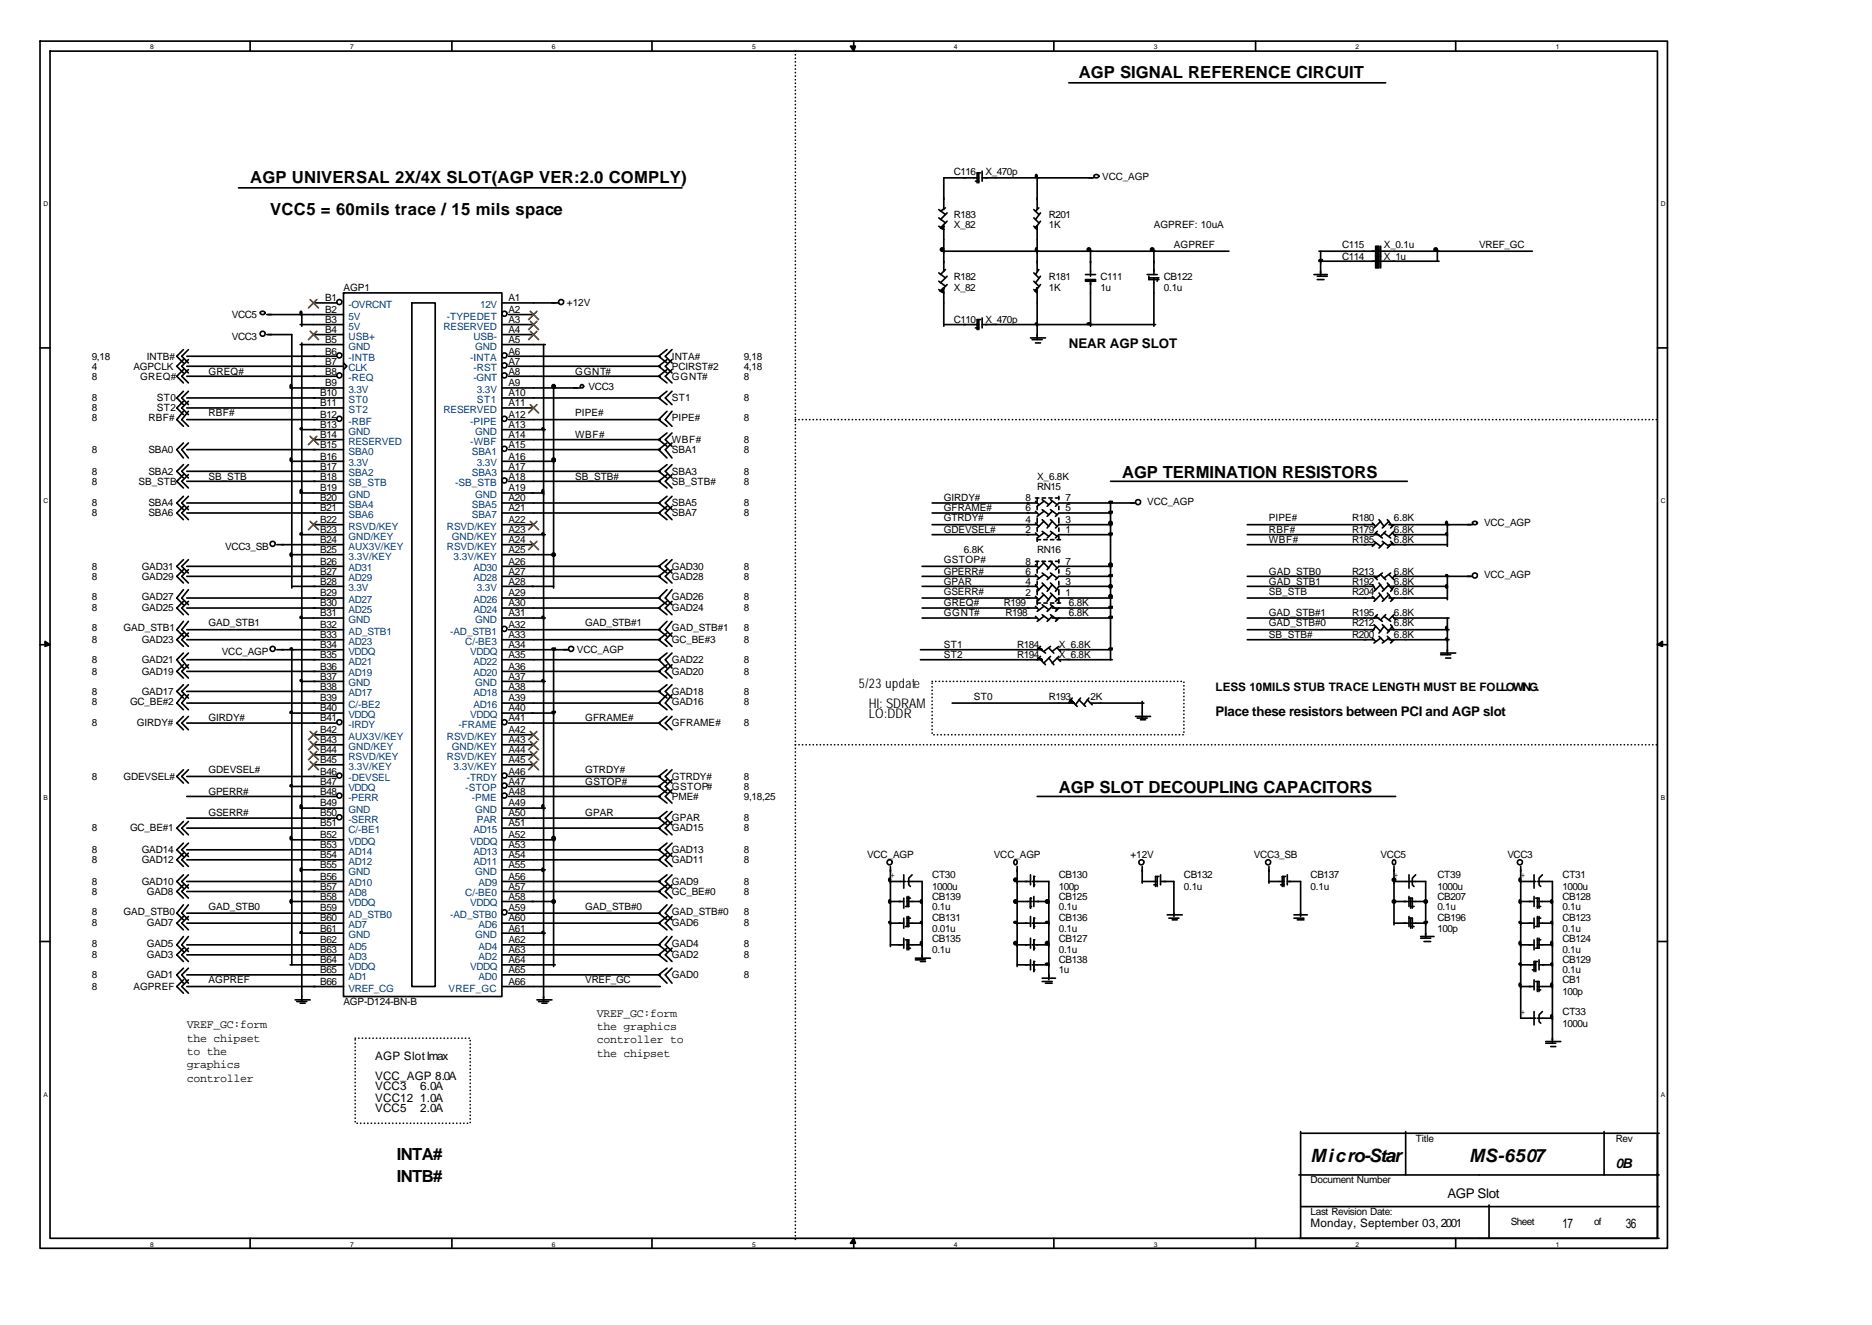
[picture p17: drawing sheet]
<svg xmlns="http://www.w3.org/2000/svg" width="297mm" height="210mm" viewBox="0 0 297 210" stroke-linecap="round" stroke-linejoin="round" font-family="sans-serif">
<defs><g id="words">
<g font-size="2.9">
<text x="208" y="184.3">Micro-Star</text>
<text x="233.1" y="184.3">MS-6507</text>
</g>
<g font-size="2.6">
<text x="171.2" y="12.3">AGP SIGNAL REFERENCE CIRCUIT</text>
<text x="39.7" y="29">AGP UNIVERSAL 2X/4X SLOT(AGP VER:2.0 COMPLY)</text>
<text x="42.9" y="34">VCC5 = 60mils trace / 15 mils space</text>
<text x="178.1" y="75.8">AGP TERMINATION RESISTORS</text>
<text x="168" y="125.9">AGP SLOT DECOUPLING CAPACITORS</text>
<text x="63" y="184.1">INTA#</text>
<text x="63" y="187.5">INTB#</text>
</g>
<g font-size="2.1">
<text x="169.6" y="55.2">NEAR AGP SLOT</text>
<text x="136.3" y="109.2">5/23 update</text>
<text x="137.8" y="112.4">HI: SDRAM</text>
<text x="137.8" y="113.9">LO:DDR</text>
<text x="192.9" y="113.7">Place these resistors between PCI and AGP slot</text>
<text x="256.4" y="185.4">0B</text>
<text x="229.7" y="190.1">AGP Slot</text>
<text x="247.9" y="194.9">17</text>
<text x="258" y="194.9">36</text>
</g>
<g font-size="1.9">
<text x="192.9" y="109.7">LESS 10MILS STUB TRACE LENGTH MUST BE FOLLOWING.</text>
<text x="94.7" y="161.3">VREF_GC:form</text>
<text x="29.6" y="163.2">VREF_GC:form</text>
<text x="29.6" y="165.3">the chipset</text>
<text x="29.6" y="167.4">to the</text>
<text x="94.7" y="163.4">the graphics</text>
<text x="94.7" y="165.5">controller to</text>
<text x="94.7" y="167.7">the chipset</text>
<text x="29.6" y="169.5">graphics</text>
<text x="29.6" y="171.6">controller</text>
<text x="59.5" y="168.2">AGP SlotImax</text>
<text x="59.5" y="172.9">VCC3</text>
<text x="59.5" y="171.4">VCC_AGP 8.0A</text>
<text x="66.7" y="172.9">6.0A</text>
<text x="59.5" y="174.8">VCC12 1.0A</text>
<text x="59.5" y="176.4">VCC5</text>
<text x="66.7" y="176.4">2.0A</text>
<text x="208" y="194.6">Monday, September 03,2001</text>
</g>
<g font-size="1.6">
<text x="151.3" y="27.7">C116</text>
<text x="156.4" y="27.7">X_470p</text>
<text x="174.9" y="28.5">VCC_AGP</text>
<text x="151.3" y="34.6">R183</text>
<text x="166.4" y="34.6">R201</text>
<text x="151.3" y="36.2">X_82</text>
<text x="166.4" y="36.2">1K</text>
<text x="183.1" y="36.2">AGPREF: 10uA</text>
<text x="186.3" y="39.3">AGPREF</text>
<text x="213" y="39.3">C115</text>
<text x="213" y="41.2">C114</text>
<text x="219.6" y="39.3">X_0.1u</text>
<text x="219.6" y="41.2">X_1u</text>
<text x="234.7" y="39.3">VREF_GC</text>
<text x="51.6" y="47.8">B1</text>
<text x="54.5" y="46.2">AGP1</text>
<text x="80.7" y="47.8">A1</text>
<text x="151.3" y="44.4">R182</text>
<text x="151.3" y="46.2">X_82</text>
<text x="166.4" y="44.4">R181</text>
<text x="166.4" y="46.2">1K</text>
<text x="174.6" y="44.4">C111</text>
<text x="174.6" y="46.2">1u</text>
<text x="184.7" y="44.4">CB122</text>
<text x="184.7" y="46.2">0.1u</text>
<text x="36.8" y="50.4">VCC5</text>
<text x="36.8" y="53.9">VCC3</text>
<text x="51.6" y="49.7">B2</text>
<text x="51.6" y="51.2">B3</text>
<text x="51.6" y="52.8">B4</text>
<text x="80.7" y="49.7">A2</text>
<text x="80.7" y="51.2">A3</text>
<text x="80.7" y="52.8">A4</text>
<text x="90" y="48.6">+12V</text>
<text x="151.3" y="51.2">C110</text>
<text x="156.4" y="51.2">X_470p</text>
<text x="14.6" y="57.1">9,18</text>
<text x="14.6" y="58.6">4</text>
<text x="21.2" y="58.6">AGPCLK</text>
<text x="23.3" y="57.1">INTB#</text>
<text x="33.1" y="59.4">GREQ#</text>
<text x="51.6" y="54.4">B5</text>
<text x="51.6" y="56.3">B6</text>
<text x="51.6" y="57.9">B7</text>
<text x="51.6" y="59.4">B8</text>
<text x="80.7" y="54.4">A5</text>
<text x="80.7" y="56.3">A6</text>
<text x="80.7" y="57.9">A7</text>
<text x="80.7" y="59.4">A8</text>
<text x="91.3" y="59.4">GGNT#</text>
<text x="106.6" y="57.1">INTA#</text>
<text x="106.6" y="58.6">PCIRST#2</text>
<text x="118" y="57.1">9,18</text>
<text x="118" y="58.6">4,18</text>
<text x="14.6" y="63.7">8</text>
<text x="14.6" y="65.3">8</text>
<text x="14.6" y="60.2">8</text>
<text x="22.2" y="60.2">GREQ#</text>
<text x="24.9" y="63.7">ST0</text>
<text x="24.9" y="65.3">ST2</text>
<text x="50.8" y="62.9">B10</text>
<text x="50.8" y="64.5">B11</text>
<text x="51.6" y="61.3">B9</text>
<text x="80.7" y="61.3">A9</text>
<text x="80.7" y="62.9">A10</text>
<text x="80.7" y="64.5">A11</text>
<text x="93.4" y="61.8">VCC3</text>
<text x="106.6" y="63.7">ST1</text>
<text x="106.6" y="60.2">GGNT#</text>
<text x="118" y="63.7">8</text>
<text x="118" y="60.2">8</text>
<text x="14.6" y="66.9">8</text>
<text x="14.6" y="71.9">8</text>
<text x="23.5" y="66.9">RBF#</text>
<text x="23.5" y="71.9">SBA0</text>
<text x="33.1" y="66.1">RBF#</text>
<text x="50.8" y="66.3">B12</text>
<text x="50.8" y="67.9">B13</text>
<text x="50.8" y="69.5">B14</text>
<text x="50.8" y="71.1">B15</text>
<text x="80.7" y="66.3">A12</text>
<text x="80.7" y="67.9">A13</text>
<text x="80.7" y="69.5">A14</text>
<text x="80.7" y="71.1">A15</text>
<text x="91.3" y="66.1">PIPE#</text>
<text x="91.3" y="69.5">WBF#</text>
<text x="106.6" y="66.9">PIPE#</text>
<text x="106.6" y="70.3">WBF#</text>
<text x="106.6" y="71.9">SBA1</text>
<text x="118" y="66.9">8</text>
<text x="118" y="70.3">8</text>
<text x="118" y="71.9">8</text>
<text x="14.6" y="75.3">8</text>
<text x="14.6" y="76.9">8</text>
<text x="22" y="76.9">SB_STB</text>
<text x="23.5" y="75.3">SBA2</text>
<text x="33.1" y="76.1">SB_STB</text>
<text x="50.8" y="72.9">B16</text>
<text x="50.8" y="74.5">B17</text>
<text x="50.8" y="76.1">B18</text>
<text x="50.8" y="78">B19</text>
<text x="80.7" y="72.9">A16</text>
<text x="80.7" y="74.5">A17</text>
<text x="80.7" y="76.1">A18</text>
<text x="80.7" y="78">A19</text>
<text x="91.3" y="76.1">SB_STB#</text>
<text x="106.6" y="75.3">SBA3</text>
<text x="106.6" y="76.9">SB_STB#</text>
<text x="118" y="75.3">8</text>
<text x="118" y="76.9">8</text>
<text x="164.6" y="77.7">RN15</text>
<text x="164.6" y="76.1">X_6.8K</text>
<text x="14.6" y="80.3">8</text>
<text x="14.6" y="81.9">8</text>
<text x="23.5" y="80.3">SBA4</text>
<text x="23.5" y="81.9">SBA6</text>
<text x="50.8" y="79.6">B20</text>
<text x="50.8" y="81.1">B21</text>
<text x="50.8" y="83">B22</text>
<text x="80.7" y="79.6">A20</text>
<text x="80.7" y="81.1">A21</text>
<text x="80.7" y="83">A22</text>
<text x="106.6" y="80.3">SBA5</text>
<text x="106.6" y="81.9">SBA7</text>
<text x="118" y="80.3">8</text>
<text x="118" y="81.9">8</text>
<text x="149.8" y="81.1">GFRAME#</text>
<text x="149.8" y="79.6">GIRDY#</text>
<text x="149.8" y="82.7">GTRDY#</text>
<text x="162.7" y="83">4</text>
<text x="162.7" y="81.1">6</text>
<text x="162.7" y="79.6">8</text>
<text x="169.1" y="83">3</text>
<text x="169.1" y="81.1">5</text>
<text x="169.1" y="79.6">7</text>
<text x="182" y="80.1">VCC_AGP</text>
<text x="201.3" y="82.7">PIPE#</text>
<text x="214.6" y="82.7">R180</text>
<text x="221.2" y="82.7">6.8K</text>
<text x="235.5" y="83.5">VCC_AGP</text>
<text x="35.7" y="87.2">VCC3_SB</text>
<text x="50.8" y="89.6">B26</text>
<text x="50.8" y="84.6">B23</text>
<text x="50.8" y="86.2">B24</text>
<text x="50.8" y="87.8">B25</text>
<text x="80.7" y="89.6">A26</text>
<text x="80.7" y="84.6">A23</text>
<text x="80.7" y="86.2">A24</text>
<text x="80.7" y="87.8">A25</text>
<text x="149.8" y="84.6">GDEVSEL#</text>
<text x="149.8" y="89.3">GSTOP#</text>
<text x="152.9" y="87.8">6.8K</text>
<text x="162.7" y="84.6">2</text>
<text x="162.7" y="89.6">8</text>
<text x="164.6" y="87.8">RN16</text>
<text x="169.1" y="84.6">1</text>
<text x="169.1" y="89.6">7</text>
<text x="201.3" y="86.2">WBF#</text>
<text x="201.3" y="84.6">RBF#</text>
<text x="214.6" y="86.2">R185</text>
<text x="214.6" y="84.6">R179</text>
<text x="221.2" y="86.2">6.8K</text>
<text x="221.2" y="84.6">6.8K</text>
<text x="14.6" y="92">8</text>
<text x="14.6" y="90.4">8</text>
<text x="14.6" y="95.2">8</text>
<text x="22.5" y="92">GAD29</text>
<text x="22.5" y="90.4">GAD31</text>
<text x="22.5" y="95.2">GAD27</text>
<text x="50.8" y="91.2">B27</text>
<text x="50.8" y="92.8">B28</text>
<text x="50.8" y="94.6">B29</text>
<text x="80.7" y="91.2">A27</text>
<text x="80.7" y="92.8">A28</text>
<text x="80.7" y="94.6">A29</text>
<text x="106.6" y="90.4">GAD30</text>
<text x="106.6" y="92">GAD28</text>
<text x="106.6" y="95.2">GAD26</text>
<text x="118" y="90.4">8</text>
<text x="118" y="92">8</text>
<text x="118" y="95.2">8</text>
<text x="149.8" y="92.8">GPAR</text>
<text x="149.8" y="91.2">GPERR#</text>
<text x="149.8" y="94.4">GSERR#</text>
<text x="162.7" y="94.6">2</text>
<text x="162.7" y="92.8">4</text>
<text x="162.7" y="91.2">6</text>
<text x="169.1" y="94.6">1</text>
<text x="169.1" y="92.8">3</text>
<text x="169.1" y="91.2">5</text>
<text x="201.3" y="91.2">GAD_STB0</text>
<text x="201.3" y="94.4">SB_STB</text>
<text x="201.3" y="92.8">GAD_STB1</text>
<text x="214.6" y="92.8">R192</text>
<text x="214.6" y="94.4">R204</text>
<text x="214.6" y="91.2">R213</text>
<text x="221.2" y="92.8">6.8K</text>
<text x="221.2" y="94.4">6.8K</text>
<text x="221.2" y="91.2">6.8K</text>
<text x="235.5" y="91.7">VCC_AGP</text>
<text x="14.6" y="97">8</text>
<text x="14.6" y="100.2">8</text>
<text x="19.6" y="100.2">GAD_STB1</text>
<text x="22.5" y="97">GAD25</text>
<text x="33.1" y="99.4">GAD_STB1</text>
<text x="50.8" y="96.2">B30</text>
<text x="50.8" y="97.8">B31</text>
<text x="50.8" y="99.7">B32</text>
<text x="50.8" y="101.2">B33</text>
<text x="80.7" y="96.2">A30</text>
<text x="80.7" y="97.8">A31</text>
<text x="80.7" y="99.7">A32</text>
<text x="80.7" y="101.2">A33</text>
<text x="92.9" y="99.4">GAD_STB#1</text>
<text x="106.6" y="97">GAD24</text>
<text x="106.6" y="100.2">GAD_STB#1</text>
<text x="118" y="97">8</text>
<text x="118" y="100.2">8</text>
<text x="149.8" y="97.8">GGNT#</text>
<text x="149.8" y="96.2">GREQ#</text>
<text x="159.3" y="96.2">R199</text>
<text x="159.5" y="97.8">R198</text>
<text x="169.6" y="97.8">6.8K</text>
<text x="169.6" y="96.2">6.8K</text>
<text x="201.3" y="99.4">GAD_STB#0</text>
<text x="201.3" y="97.8">GAD_STB#1</text>
<text x="201.3" y="101.2">SB_STB#</text>
<text x="214.6" y="99.4">R212</text>
<text x="214.6" y="97.8">R195</text>
<text x="214.6" y="101.2">R200</text>
<text x="221.2" y="99.4">6.8K</text>
<text x="221.2" y="97.8">6.8K</text>
<text x="221.2" y="101.2">6.8K</text>
<text x="14.6" y="102">8</text>
<text x="14.6" y="105.2">8</text>
<text x="14.6" y="107.1">8</text>
<text x="22.5" y="102">GAD23</text>
<text x="22.5" y="105.2">GAD21</text>
<text x="22.5" y="107.1">GAD19</text>
<text x="35.2" y="103.9">VCC_AGP</text>
<text x="50.8" y="102.8">B34</text>
<text x="50.8" y="104.4">B35</text>
<text x="50.8" y="106.3">B36</text>
<text x="50.8" y="107.9">B37</text>
<text x="80.7" y="102.8">A34</text>
<text x="80.7" y="104.4">A35</text>
<text x="80.7" y="106.3">A36</text>
<text x="80.7" y="107.9">A37</text>
<text x="91.5" y="103.6">VCC_AGP</text>
<text x="106.6" y="102">GC_BE#3</text>
<text x="106.6" y="105.2">GAD22</text>
<text x="106.6" y="107.1">GAD20</text>
<text x="118" y="102">8</text>
<text x="118" y="105.2">8</text>
<text x="118" y="107.1">8</text>
<text x="149.8" y="102.8">ST1</text>
<text x="149.8" y="104.4">ST2</text>
<text x="161.4" y="102.8">R184</text>
<text x="161.4" y="104.4">R194</text>
<text x="168" y="102.8">X_6.8K</text>
<text x="168" y="104.4">X_6.8K</text>
<text x="14.6" y="110.2">8</text>
<text x="14.6" y="111.8">8</text>
<text x="20.6" y="111.8">GC_BE#2</text>
<text x="22.5" y="110.2">GAD17</text>
<text x="50.8" y="109.4">B38</text>
<text x="50.8" y="111.3">B39</text>
<text x="50.8" y="112.9">B40</text>
<text x="80.7" y="109.4">A38</text>
<text x="80.7" y="111.3">A39</text>
<text x="80.7" y="112.9">A40</text>
<text x="106.6" y="110.2">GAD18</text>
<text x="106.6" y="111.8">GAD16</text>
<text x="118" y="110.2">8</text>
<text x="118" y="111.8">8</text>
<text x="154.5" y="111">ST0</text>
<text x="166.4" y="111">R193</text>
<text x="173" y="111">2K</text>
<text x="14.6" y="115.3">8</text>
<text x="21.7" y="115.3">GIRDY#</text>
<text x="33.1" y="114.5">GIRDY#</text>
<text x="50.8" y="114.5">B41</text>
<text x="50.8" y="116.3">B42</text>
<text x="50.8" y="117.9">B43</text>
<text x="50.8" y="119.5">B44</text>
<text x="80.7" y="114.5">A41</text>
<text x="80.7" y="117.9">A43</text>
<text x="80.7" y="116.3">A42</text>
<text x="80.7" y="119.5">A44</text>
<text x="92.9" y="114.5">GFRAME#</text>
<text x="106.6" y="115.3">GFRAME#</text>
<text x="118" y="115.3">8</text>
<text x="14.6" y="123.7">8</text>
<text x="19.6" y="123.7">GDEVSEL#</text>
<text x="33.1" y="122.7">GDEVSEL#</text>
<text x="50.8" y="121.1">B45</text>
<text x="50.8" y="122.9">B46</text>
<text x="50.8" y="124.5">B47</text>
<text x="80.7" y="121.1">A45</text>
<text x="80.7" y="122.9">A46</text>
<text x="80.7" y="124.5">A47</text>
<text x="92.9" y="122.7">GTRDY#</text>
<text x="92.9" y="124.5">GSTOP#</text>
<text x="106.6" y="123.7">GTRDY#</text>
<text x="106.6" y="125.3">GSTOP#</text>
<text x="118" y="123.7">8</text>
<text x="118" y="125.3">8</text>
<text x="14.6" y="131.9">8</text>
<text x="20.6" y="131.9">GC_BE#1</text>
<text x="33.1" y="129.6">GSERR#</text>
<text x="33.1" y="126.1">GPERR#</text>
<text x="50.8" y="126.1">B48</text>
<text x="50.8" y="128">B49</text>
<text x="50.8" y="129.6">B50</text>
<text x="50.8" y="131.1">B51</text>
<text x="80.7" y="126.1">A48</text>
<text x="80.7" y="128">A49</text>
<text x="80.7" y="129.6">A50</text>
<text x="80.7" y="131.1">A51</text>
<text x="92.9" y="129.6">GPAR</text>
<text x="106.6" y="126.9">PME#</text>
<text x="106.6" y="130.4">GPAR</text>
<text x="106.6" y="131.9">GAD15</text>
<text x="118" y="126.9">9,18,25</text>
<text x="118" y="130.4">8</text>
<text x="118" y="131.9">8</text>
<text x="14.6" y="135.4">8</text>
<text x="14.6" y="137">8</text>
<text x="22.5" y="135.4">GAD14</text>
<text x="22.5" y="137">GAD12</text>
<text x="50.8" y="133">B52</text>
<text x="50.8" y="134.6">B53</text>
<text x="50.8" y="136.2">B54</text>
<text x="50.8" y="137.8">B55</text>
<text x="80.7" y="133">A52</text>
<text x="80.7" y="134.6">A53</text>
<text x="80.7" y="136.2">A54</text>
<text x="80.7" y="137.8">A55</text>
<text x="106.6" y="135.4">GAD13</text>
<text x="106.6" y="137">GAD11</text>
<text x="118" y="135.4">8</text>
<text x="118" y="137">8</text>
<text x="137.6" y="136.2">VCC_AGP</text>
<text x="157.7" y="136.2">VCC_AGP</text>
<text x="179.4" y="136.2">+12V</text>
<text x="199" y="136.2">VCC3_SB</text>
<text x="219.1" y="136.2">VCC5</text>
<text x="239.2" y="136.2">VCC3</text>
<text x="14.6" y="140.4">8</text>
<text x="14.6" y="142">8</text>
<text x="22.5" y="140.4">GAD10</text>
<text x="23.3" y="142">GAD8</text>
<text x="50.8" y="139.6">B56</text>
<text x="50.8" y="141.2">B57</text>
<text x="50.8" y="142.8">B58</text>
<text x="80.7" y="139.6">A56</text>
<text x="80.7" y="141.2">A57</text>
<text x="80.7" y="142.8">A58</text>
<text x="106.6" y="140.4">GAD9</text>
<text x="106.6" y="142">GC_BE#0</text>
<text x="118" y="140.4">8</text>
<text x="118" y="142">8</text>
<text x="141.3" y="139.3">+</text>
<text x="147.9" y="142.8">CB139</text>
<text x="147.9" y="139.3">CT30</text>
<text x="147.9" y="141.2">1000u</text>
<text x="168" y="139.3">CB130</text>
<text x="168" y="141.2">100p</text>
<text x="168" y="142.8">CB125</text>
<text x="187.9" y="139.3">CB132</text>
<text x="187.9" y="141.2">0.1u</text>
<text x="208" y="139.3">CB137</text>
<text x="208" y="141.2">0.1u</text>
<text x="221.2" y="139.3">+</text>
<text x="228.1" y="142.8">CB207</text>
<text x="228.1" y="139.3">CT39</text>
<text x="228.1" y="141.2">1000u</text>
<text x="241.3" y="139.3">+</text>
<text x="247.9" y="142.8">CB128</text>
<text x="247.9" y="139.3">CT31</text>
<text x="247.9" y="141.2">1000u</text>
<text x="14.6" y="145.2">8</text>
<text x="14.6" y="147">8</text>
<text x="19.6" y="145.2">GAD_STB0</text>
<text x="23.3" y="147">GAD7</text>
<text x="33.1" y="144.4">GAD_STB0</text>
<text x="50.8" y="144.6">B59</text>
<text x="50.8" y="146.2">B60</text>
<text x="50.8" y="147.8">B61</text>
<text x="50.8" y="149.7">B62</text>
<text x="80.7" y="144.6">A59</text>
<text x="80.7" y="146.2">A60</text>
<text x="80.7" y="147.8">A61</text>
<text x="80.7" y="149.7">A62</text>
<text x="92.9" y="144.4">GAD_STB#0</text>
<text x="106.6" y="145.2">GAD_STB#0</text>
<text x="106.6" y="147">GAD6</text>
<text x="118" y="145.2">8</text>
<text x="118" y="147">8</text>
<text x="147.9" y="149.4">CB135</text>
<text x="147.9" y="146.2">CB131</text>
<text x="147.9" y="147.8">0.01u</text>
<text x="147.9" y="144.4">0.1u</text>
<text x="168" y="144.4">0.1u</text>
<text x="168" y="146.2">CB136</text>
<text x="168" y="147.8">0.1u</text>
<text x="168" y="149.4">CB127</text>
<text x="228.1" y="146.2">CB196</text>
<text x="228.1" y="147.8">100p</text>
<text x="228.1" y="144.4">0.1u</text>
<text x="247.9" y="146.2">CB123</text>
<text x="247.9" y="147.8">0.1u</text>
<text x="247.9" y="144.4">0.1u</text>
<text x="247.9" y="149.4">CB124</text>
<text x="14.6" y="150.2">8</text>
<text x="14.6" y="152">8</text>
<text x="14.6" y="155.2">8</text>
<text x="23.3" y="150.2">GAD5</text>
<text x="23.3" y="152">GAD3</text>
<text x="23.3" y="155.2">GAD1</text>
<text x="50.8" y="151.3">B63</text>
<text x="50.8" y="152.8">B64</text>
<text x="50.8" y="154.4">B65</text>
<text x="80.7" y="151.3">A63</text>
<text x="80.7" y="152.8">A64</text>
<text x="80.7" y="154.4">A65</text>
<text x="106.6" y="150.2">GAD4</text>
<text x="106.6" y="152">GAD2</text>
<text x="106.6" y="155.2">GAD0</text>
<text x="118" y="150.2">8</text>
<text x="118" y="152">8</text>
<text x="118" y="155.2">8</text>
<text x="147.9" y="151.3">0.1u</text>
<text x="168" y="152.8">CB138</text>
<text x="168" y="154.4">1u</text>
<text x="168" y="151.3">0.1u</text>
<text x="247.9" y="152.8">CB129</text>
<text x="247.9" y="154.4">0.1u</text>
<text x="247.9" y="151.3">0.1u</text>
<text x="14.6" y="157.1">8</text>
<text x="21.2" y="157.1">AGPREF</text>
<text x="33.1" y="156">AGPREF</text>
<text x="50.8" y="156.3">B66</text>
<text x="54.5" y="159.5">AGP-D124-BN-B</text>
<text x="80.7" y="156.3">A66</text>
<text x="92.9" y="156">VREF_GC</text>
<text x="241.3" y="161">+</text>
<text x="247.9" y="161">CT33</text>
<text x="247.9" y="156">CB1</text>
<text x="247.9" y="157.9">100p</text>
<text x="247.9" y="162.9">1000u</text>
<text x="224.6" y="181.2">Title</text>
<text x="256.4" y="181.2">Rev</text>
<text x="208" y="187.8">Document Number</text>
<text x="208" y="192.8">Last Revision Date:</text>
<text x="239.7" y="194.4">Sheet</text>
<text x="252.9" y="194.4">of</text>
</g>
<g font-size="1.6" fill="#004080">
<text x="55.3" y="48.9">-OVRCNT</text>
<text x="55.3" y="50.7">5V</text>
<text x="55.3" y="52.3">5V</text>
<text x="55.3" y="53.9">USB+</text>
<text x="70.4" y="52.3">RESERVED</text>
<text x="70.9" y="50.7">-TYPEDET</text>
<text x="75.1" y="53.9">USB-</text>
<text x="76.2" y="48.9">12V</text>
<text x="55.3" y="55.5">GND</text>
<text x="55.3" y="57.3">-INTB</text>
<text x="55.3" y="58.9">CLK</text>
<text x="74.6" y="57.3">-INTA</text>
<text x="75.1" y="58.9">-RST</text>
<text x="75.4" y="55.5">GND</text>
<text x="55.3" y="60.5">-REQ</text>
<text x="55.3" y="62.4">3.3V</text>
<text x="55.3" y="63.9">ST0</text>
<text x="55.3" y="65.5">ST2</text>
<text x="70.4" y="65.5">RESERVED</text>
<text x="75.1" y="60.5">-GNT</text>
<text x="75.7" y="62.4">3.3V</text>
<text x="75.7" y="63.9">ST1</text>
<text x="55.3" y="67.4">-RBF</text>
<text x="55.3" y="69">GND</text>
<text x="55.3" y="70.6">RESERVED</text>
<text x="74.6" y="67.4">-PIPE</text>
<text x="74.6" y="70.6">-WBF</text>
<text x="75.4" y="69">GND</text>
<text x="55.3" y="72.1">SBA0</text>
<text x="55.3" y="74">3.3V</text>
<text x="55.3" y="75.6">SBA2</text>
<text x="55.3" y="77.2">SB_STB</text>
<text x="72.2" y="77.2">-SB_STB</text>
<text x="74.9" y="72.1">SBA1</text>
<text x="74.9" y="75.6">SBA3</text>
<text x="75.7" y="74">3.3V</text>
<text x="55.3" y="79">GND</text>
<text x="55.3" y="80.6">SBA4</text>
<text x="55.3" y="82.2">SBA6</text>
<text x="74.9" y="80.6">SBA5</text>
<text x="74.9" y="82.2">SBA7</text>
<text x="75.4" y="79">GND</text>
<text x="55.3" y="84">RSVD/KEY</text>
<text x="55.3" y="85.6">GND/KEY</text>
<text x="55.3" y="87.2">AUX3V/KEY</text>
<text x="55.3" y="88.8">3.3V/KEY</text>
<text x="70.9" y="84">RSVD/KEY</text>
<text x="70.9" y="87.2">RSVD/KEY</text>
<text x="71.7" y="85.6">GND/KEY</text>
<text x="72" y="88.8">3.3V/KEY</text>
<text x="55.3" y="90.7">AD31</text>
<text x="55.3" y="92.3">AD29</text>
<text x="55.3" y="93.8">3.3V</text>
<text x="55.3" y="95.7">AD27</text>
<text x="75.1" y="90.7">AD30</text>
<text x="75.1" y="92.3">AD28</text>
<text x="75.1" y="95.7">AD26</text>
<text x="75.7" y="93.8">3.3V</text>
<text x="55.3" y="97.3">AD25</text>
<text x="55.3" y="98.9">GND</text>
<text x="55.3" y="100.7">AD_STB1</text>
<text x="71.4" y="100.7">-AD_STB1</text>
<text x="75.1" y="97.3">AD24</text>
<text x="75.4" y="98.9">GND</text>
<text x="55.3" y="102.3">AD23</text>
<text x="55.3" y="103.9">VDDQ</text>
<text x="55.3" y="105.5">AD21</text>
<text x="55.3" y="107.3">AD19</text>
<text x="73.8" y="102.3">C/-BE3</text>
<text x="74.6" y="103.9">VDDQ</text>
<text x="75.1" y="105.5">AD22</text>
<text x="75.1" y="107.3">AD20</text>
<text x="55.3" y="108.9">GND</text>
<text x="55.3" y="110.5">AD17</text>
<text x="55.3" y="112.4">C/-BE2</text>
<text x="55.3" y="113.9">VDDQ</text>
<text x="74.6" y="113.9">VDDQ</text>
<text x="75.1" y="110.5">AD18</text>
<text x="75.1" y="112.4">AD16</text>
<text x="75.4" y="108.9">GND</text>
<text x="55.3" y="115.5">-IRDY</text>
<text x="55.3" y="117.4">AUX3V/KEY</text>
<text x="55.3" y="119">GND/KEY</text>
<text x="70.9" y="117.4">RSVD/KEY</text>
<text x="71.7" y="119">GND/KEY</text>
<text x="72.8" y="115.5">-FRAME</text>
<text x="55.3" y="120.6">RSVD/KEY</text>
<text x="55.3" y="122.1">3.3V/KEY</text>
<text x="55.3" y="124">-DEVSEL</text>
<text x="55.3" y="125.6">VDDQ</text>
<text x="70.9" y="120.6">RSVD/KEY</text>
<text x="72" y="122.1">3.3V/KEY</text>
<text x="73.8" y="125.6">-STOP</text>
<text x="74.1" y="124">-TRDY</text>
<text x="55.3" y="127.2">-PERR</text>
<text x="55.3" y="129">GND</text>
<text x="55.3" y="130.6">-SERR</text>
<text x="74.9" y="127.2">-PME</text>
<text x="75.4" y="129">GND</text>
<text x="75.7" y="130.6">PAR</text>
<text x="55.3" y="132.2">C/-BE1</text>
<text x="55.3" y="134.1">VDDQ</text>
<text x="55.3" y="135.6">AD14</text>
<text x="55.3" y="137.2">AD12</text>
<text x="74.6" y="134.1">VDDQ</text>
<text x="75.1" y="132.2">AD15</text>
<text x="75.1" y="135.6">AD13</text>
<text x="75.1" y="137.2">AD11</text>
<text x="55.3" y="138.8">GND</text>
<text x="55.3" y="140.7">AD10</text>
<text x="55.3" y="142.3">AD8</text>
<text x="55.3" y="143.8">VDDQ</text>
<text x="73.8" y="142.3">C/-BE0</text>
<text x="74.6" y="143.8">VDDQ</text>
<text x="75.4" y="138.8">GND</text>
<text x="75.9" y="140.7">AD9</text>
<text x="55.3" y="145.7">AD_STB0</text>
<text x="55.3" y="147.3">AD7</text>
<text x="55.3" y="148.9">GND</text>
<text x="71.4" y="145.7">-AD_STB0</text>
<text x="75.4" y="148.9">GND</text>
<text x="75.9" y="147.3">AD6</text>
<text x="55.3" y="150.7">AD5</text>
<text x="55.3" y="152.3">AD3</text>
<text x="55.3" y="153.9">VDDQ</text>
<text x="55.3" y="155.5">AD1</text>
<text x="74.6" y="153.9">VDDQ</text>
<text x="75.9" y="150.7">AD4</text>
<text x="75.9" y="152.3">AD2</text>
<text x="75.9" y="155.5">AD0</text>
<text x="55.3" y="157.3">VREF_CG</text>
<text x="71.2" y="157.3">VREF_GC</text>
</g>
<g font-size="1.1">
<text x="23.8" y="7.8">8</text>
<text x="55.6" y="7.8">7</text>
<text x="87.6" y="7.8">6</text>
<text x="119.3" y="7.8">5</text>
<text x="151.3" y="7.8">4</text>
<text x="183.1" y="7.8">3</text>
<text x="215.1" y="7.8">2</text>
<text x="246.9" y="7.8">1</text>
<text x="6.9" y="32.7">D</text>
<text x="263.5" y="32.7">D</text>
<text x="6.9" y="79.8">C</text>
<text x="263.5" y="79.8">C</text>
<text x="6.9" y="126.9">B</text>
<text x="263.5" y="126.9">B</text>
<text x="6.9" y="174">A</text>
<text x="263.5" y="174">A</text>
<text x="23.8" y="197.8">8</text>
<text x="55.6" y="197.8">7</text>
<text x="87.6" y="197.8">6</text>
<text x="119.3" y="197.8">5</text>
<text x="151.3" y="197.8">4</text>
<text x="183.1" y="197.8">3</text>
<text x="215.1" y="197.8">2</text>
<text x="246.9" y="197.8">1</text>
</g>
</g></defs>
<g fill="none" stroke="#000" stroke-width=".26">
<path d="M6.3 6.5h258.3v191.6h-258.3zM7.9 8.1h255.1v188.4h-255.1zM39.7 6.5v1.6M71.7 6.5v1.6M103.5 6.5v1.6M135.5 6.5v1.6M167.2 6.5v1.6M169.6 13.1h50.3M199.2 6.5v1.6M231 6.5v1.6M37.8 29.8h70.4M149 35.9l.8 .5v6.6"/>
<path d="M149 34.6l1 .8M149 33.2l1 .8M149.8 39.9h45.2M150 33l-.8 .5M150.3 35.1l-1.1 1.1M150.3 33.8l-1.1 1M154.8 28.8h.5M155.3 28.2h-5.5v5M155.3 27.4v1.6M155.6 27.4h-.6v1.6M155.8 28.2h17.8M155.8 27.2v1.6"/>
<path d="M164 35.9l.6 .5v6.6M164 34.6l.8 .8M164 33.2l.8 .8M164.6 28.2v5M164.8 33l-.5 .5M165.1 35.1l-.8 1.1M165.1 33.8l-.8 1M173 39.9v3.9M173.6 27.8a.46 .46 0 0 1 .8 .2 .38 .38 0 0 1-.5 .2 .38 .38 0 0 1-.3-.4zM183.1 39.9v3.7M209.3 39.9h9M209.5 39.9v3.9"/>
<path d="M218.8 39.9h24.4M219.1 39.1v3.4M228.1 39.6v1.9M6.3 55.2h1.6M29.1 58.6l-1.1 1.1 1.1 1.1M29.1 55.5l-1.1 1 1.1 1.1M29.1 57.1l-1.1 1 1.1 1.1M29.6 56.5h23.8M29.6 58.1h24.9M29.6 59.7h23.8M29.9 58.6l-1.1 1.1 1.1 1.1M29.9 55.5l-1.1 1 1.1 1.1"/>
<path d="M29.9 57.1l-1.1 1 1.1 1.1M41.3 49.5a.46 .46 0 0 1 .8 .2 .38 .38 0 0 1-.5 .2 .38 .38 0 0 1-.3-.4zM42.1 52.8a.4 .4 0 0 0-.6-.2 .4 .4 0 0 0-.1 .6 .4 .4 0 0 0 .6 0l.1-.2M42.3 49.9h12.2M42.3 53.1h4v40.2M47.6 51.5h6.9M47.6 54.7h6.9M47.9 49.9v1.9M47.9 54.4v104.5M49.7 53.1h4.8M49.7 48.1h3.7M54.2 47.8a.4 .4 0 0 0-.5-.2 .4 .4 0 0 0-.1 .6 .4 .4 0 0 0 .6-.1v-.2"/>
<path d="M54.2 56.3a.4 .4 0 0 0-.5-.3 .4 .4 0 0 0-.1 .6 .4 .4 0 0 0 .6 0v-.2M54.2 59.4a.4 .4 0 0 0-.5-.2 .4 .4 0 0 0-.1 .6 .4 .4 0 0 0 .6 0v-.2M54.5 46.5h25.1v111.6h-25.1zM54.5 57.6l.5 .5-.5 .5M65.4 48.1h3.7v108.4h-3.7zM79.6 53.1h5.1M79.6 48.1h9M79.6 51.5h5.1M79.6 54.7h6.9M80.4 49.7a.4 .4 0 0 0-.5-.3 .4 .4 0 0 0-.1 .6 .4 .4 0 0 0 .6 0v-.2M80.4 56.3a.4 .4 0 0 0-.5-.3 .4 .4 0 0 0-.1 .6 .4 .4 0 0 0 .6 0v-.2M80.4 57.9a.4 .4 0 0 0-.5-.3 .4 .4 0 0 0-.1 .6 .4 .4 0 0 0 .6 0v-.2"/>
<path d="M80.4 59.4a.4 .4 0 0 0-.5-.2 .4 .4 0 0 0-.1 .6 .4 .4 0 0 0 .6 0v-.2M80.7 49.9h4M80.7 56.5h24.1M80.7 58.1h24.1M80.7 59.7h24.1M86.3 54.7v104.2M89.4 47.8a.4 .4 0 0 0-.5-.2 .4 .4 0 0 0-.1 .6 .4 .4 0 0 0 .6-.1v-.2M105.8 58.6l-1.3 1.1 1.3 1.1M105.8 55.5l-1.3 1 1.3 1.1M105.8 57.1l-1.3 1 1.3 1.1M106.6 58.6l-1 1.1 1 1.1M106.6 55.5l-1 1 1 1.1"/>
<path d="M106.6 57.1l-1 1 1 1.1M149 45.9l.8 .6v5.3M149 44.6l1 .8M149 43.3l1 .8M149.8 51.5h5.5M150 42.8l-.8 .8M150.3 45.2l-1.1 1M150.3 43.8l-1.1 1.1M154.8 52h.5M155.3 50.7v1.6M155.6 50.7h-.6v1.6M155.8 50.4v1.6"/>
<path d="M155.8 51.5h27.6M163.5 53.6h2.4M163.8 53.9h1.6M164 45.9l.6 .6v7.4M164 44.6l.8 .8M164 43.3l.8 .8M164.3 54.4h.8M164.8 42.8l-.5 .8M165.1 45.2l-.8 1M165.1 43.8l-.8 1.1M172.2 43.6h1.6M173 44.4v7.4"/>
<path d="M182 43.6h1.6M182.3 43.8v.6h1.6M182.3 44.1h1.6M183.1 44.1v7.7M183.6 44.1v.5M208.5 43.6h2.1M209 44.4h1.1M209 43.8h1.6M209.3 41.5h9M218.8 41.5h9.5M263 55.2h1.6M29.1 62.1l-1.1 1 1.1 1.1"/>
<path d="M29.1 63.7l-1.1 1 1.1 1.1M29.1 65.3l-1.1 1.3 1.1 1M29.1 70.3l-1.1 1 1.1 1.4M29.1 73.7l-1.1 1.1 1.1 1M29.1 78.8l-1.1 1 1.1 1.1M29.1 75.3l-1.1 1.1 1.1 1M29.6 76.4h24.9M29.6 79.8h24.9M29.6 63.1h24.9M29.6 64.7h24.9M29.6 66.6h23.8M29.6 71.3h24.9"/>
<path d="M29.6 74.8h24.9M29.9 62.1l-1.1 1 1.1 1.1M29.9 63.7l-1.1 1 1.1 1.1M29.9 65.3l-1.1 1.3 1.1 1M29.9 70.3l-1.1 1 1.1 1.4M29.9 73.7l-1.1 1.1 1.1 1M29.9 78.8l-1.1 1 1.1 1.1M29.9 75.3l-1.1 1.1 1.1 1M46 61.6h8.5M46.3 73.2h8.2M47.6 78.2h6.9M47.9 68.2h6.6"/>
<path d="M49.7 69.8h4.8M54.2 66.3a.4 .4 0 0 0-.5-.2 .4 .4 0 0 0-.1 .6 .4 .4 0 0 0 .6 0v-.2M79.6 79.8h25.2M79.6 61.6h12.5M79.6 63.1h25.2M79.6 64.7h5.1M79.6 68.2h6.9M79.6 69.8h25.2M79.6 73.2h8.5M79.6 74.8h25.2M79.6 78.2h6.7M80.4 66.3a.4 .4 0 0 0-.5-.2 .4 .4 0 0 0-.1 .6 .4 .4 0 0 0 .6 0v-.2"/>
<path d="M80.4 71.1a.4 .4 0 0 0-.5-.3 .4 .4 0 0 0-.1 .7 .4 .4 0 0 0 .6-.1v-.2M80.4 76.1a.4 .4 0 0 0-.5-.2 .4 .4 0 0 0-.1 .6 .4 .4 0 0 0 .6-.1v-.2M80.7 76.4h24.1M80.7 66.6h24.1M80.7 71.3h24.1M87.8 61.6v31.7M105.8 62.1l-1.3 1 1.3 1.1M105.8 65.3l-1.3 1.3 1.3 1M105.8 68.7l-1.3 1.1 1.3 1M105.8 70.3l-1.3 1 1.3 1.4M105.8 73.7l-1.3 1.1 1.3 1M105.8 75.3l-1.3 1.1 1.3 1"/>
<path d="M105.8 78.8l-1.3 1 1.3 1.1M106.6 62.1l-1 1 1 1.1M106.6 68.7l-1 1.1 1 1M106.6 73.7l-1 1.1 1 1M106.6 65.3l-1 1.3 1 1M106.6 70.3l-1 1 1 1.4M106.6 75.3l-1 1.1 1 1M106.6 78.8l-1 1 1 1.1M147.9 79.8h16.7M164.3 79h.5M164.3 79.6l.5 .5M164.6 79v.6"/>
<path d="M165.4 79h.5M165.4 79.3l1 .8M165.6 79.6l-1 .7v.6M166.4 79h.6M166.7 79.3l1 .8M167 79.6l-.8 .7M167.5 79h.5M168 78.8v.5M176.2 76.4h47.1M176.2 79.8v24.9M180.2 79.8h-12.2l-.5 .5M181 79.6a.4 .4 0 0 0-.6-.3 .4 .4 0 0 0-.1 .6 .4 .4 0 0 0 .6 0l.1-.2"/>
<path d="M29.1 80.3l-1.1 1.1 1.1 1.1M29.1 90.4l-1.1 1.1 1.1 1M29.1 88.8l-1.1 1.1 1.1 1M29.1 93.6l-1.1 1.3 1.1 1.1M29.1 95.4l-1.1 1.1 1.1 1M29.1 98.6l-1.1 1.3 1.1 1.1M29.6 91.5h24.9M29.6 81.4h24.9M29.6 94.9h24.9M29.6 89.9h24.9M29.6 96.5h24.9M29.6 99.9h24.9"/>
<path d="M29.9 80.3l-1.1 1.1 1.1 1.1M29.9 90.4l-1.1 1.1 1.1 1M29.9 88.8l-1.1 1.1 1.1 1M29.9 93.6l-1.1 1.3 1.1 1.1M29.9 95.4l-1.1 1.1 1.1 1M29.9 98.6l-1.1 1.3 1.1 1.1M43.7 86.2a.4 .4 0 0 0-.6-.3 .4 .4 0 0 0-.1 .6 .4 .4 0 0 0 .6 0l.1-.2M43.9 86.4h10.6M46 88h8.5M46.3 93h8.2M47.6 84.8h6.9M47.6 98.1h6.9"/>
<path d="M49.7 83.3h4.8M79.6 86.4h5.1M79.6 83.3h5.1M79.6 91.5h25.2M79.6 84.8h6.9M79.6 81.4h25.2M79.6 94.9h25.2M79.6 93h8.2M79.6 89.9h25.2M79.6 98.1h6.9M79.6 96.5h25.2M79.6 88h8.5"/>
<path d="M80.4 99.7a.4 .4 0 0 0-.5-.3 .4 .4 0 0 0-.1 .6 .4 .4 0 0 0 .6 0v-.2M80.7 99.9h24.1M105.8 80.3l-1.3 1.1 1.3 1.1M105.8 88.8l-1.3 1.1 1.3 1M105.8 90.4l-1.3 1.1 1.3 1M105.8 93.6l-1.3 1.3 1.3 1.1M105.8 95.4l-1.3 1.1 1.3 1M105.8 98.6l-1.3 1.3 1.3 1.1M106.6 80.3l-1 1.1 1 1.1M106.6 88.8l-1 1.1 1 1M106.6 90.4l-1 1.1 1 1M106.6 93.6l-1 1.3 1 1.1"/>
<path d="M106.6 95.4l-1 1.1 1 1M106.6 98.6l-1 1.3 1 1.1M146.3 91.5h18.3M146.3 94.9h18.3M146.3 93h18.3M146.3 89.9h18.3M146.3 98.1h18.3M146.3 96.5h18.3M147.9 83.3h16.7M147.9 84.8h16.7M147.9 81.4h16.7M164.3 84.6l.5 .5"/>
<path d="M164.3 83l.5 .5M164.3 81.1l.5 .6M164.3 89.1h.5M164.3 94.6l.5 .6M164.3 92.8l.5 .8M164.3 91.2l.5 .5M164.3 89.6l.5 .5M164.3 97.8l.5 .5M164.3 96.2l.5 .5M164.6 82.2v.8M164.6 89.1v.5M164.6 92.3v.5"/>
<path d="M164.6 93.6v.8M164.6 95.2v.8M164.6 85.6h.5M164.6 95.7h.5M165.4 84.3l1 .8M165.4 82.5l1 1M165.4 80.9l1 .8M165.4 94.1l1 1.1M165.4 92.5l1 1.1M165.4 90.9l1 .8M165.4 97.5l1 .8M165.4 96l1 .7"/>
<path d="M165.6 82.7l-1 1.1v.5M165.6 84.6l-1 .8v.5M165.6 89.3l-1 1.1v.5M165.6 85.6h.6M165.6 81.1l-1 .8M165.6 95.7h.6M165.6 94.4l-1 1M165.6 92.8l-1 1M165.6 91.2l-1 .8M165.6 97.8l-1 .8M165.6 96.2l-1 .8M165.9 89.1h-.5l1 1"/>
<path d="M166.4 89.1h.6M166.7 85.6h.5M166.7 84.3l1 .8M166.7 82.5l1 1M166.7 80.9l1 .8M166.7 95.7h.5M166.7 94.1l1 1.1M166.7 92.5l1 1.1M166.7 90.9l1 .8M166.7 89.1l1 1M166.7 97.5l1 .8M166.7 96l1 .7"/>
<path d="M167 84.6l-.8 .8M167 82.7l-.8 1.1M167 81.1l-.8 .8M167 94.4l-.8 1M167 92.8l-.8 1M167 91.2l-.8 .8M167 89.3l-.8 1.1M167 97.8l-.8 .8M167 98.1h9.5M167 96.2l-.8 .8M167 96.5h9.5M167.5 89.1h.5"/>
<path d="M167.7 85.6h.6M167.7 95.7h.6M168 80.3v.6M168 82.2v.8M168 83.8v.5M168 85.1v.5M168 88.8v.5M168 90.4v.5M168 92.3v.5M168 93.6v.8M168 94.9v.8M168 94.9l-.5 .5"/>
<path d="M168 94.9h8.5M168 98.1l-.5 .5M168 96.5l-.5 .5M176.5 81.4h-8.5l-.5 .5M176.5 83.3h-8.5l-.5 .5M176.5 91.5h-8.5l-.5 .5M176.5 84.8h-8.5l-.5 .6M176.5 93h-8.5l-.5 .8M176.5 89.9h-8.5l-.5 .5M197.9 86.4h20.1M197.9 83.3h20.1M197.9 91.5h20.9"/>
<path d="M197.9 84.8h20.9M197.9 94.9h20.1M197.9 93h20.1M197.9 98.1h20.9M197.9 99.9h20.1M217.8 83l.5 .5M217.8 92.8l.5 .8M217.8 94.6l.5 .6M218 85.9l1.1 .8M218 99.1l1.1 1.1M218 91.5l.5 .5M218.3 86.2l-.5 .5"/>
<path d="M218.3 84.6l1 .8M218.3 99.4l-.5 .8M218.3 97.8l1 .8M218.5 84.3l-.5 .5M218.5 97.5l-.5 .6M218.8 82.5l.8 1M218.8 92.5l.8 1.1M218.8 94.1l.8 1.1M219.1 82.7l-1.1 1.1M219.1 92.8l-1.1 1M219.1 94.4l-1.1 1M219.1 91.2l.8 .8"/>
<path d="M219.3 85.9l1.1 .8M219.3 99.1l1.1 1.1M219.3 90.9l-1 .8M219.6 86.2l-.8 .8M219.6 84.6l1.1 .8M219.6 99.4l-.8 1.1M219.6 97.8l1.1 .8M219.9 84.3l-.8 .8M219.9 97.5l-.8 .8M220.1 82.5l.8 1M220.1 92.5l.8 1.1M220.1 94.1l.8 1.1"/>
<path d="M220.4 86.4h9.3M220.4 83.3h13.2M220.4 94.9h9.3M220.4 93h9.3M220.4 82.7l-1.1 1.1M220.4 92.8l-1.1 1M220.4 94.4l-1.1 1M220.4 99.9h9.5M220.4 91.2l.8 .8M220.7 85.9l.5 .5M220.7 99.1l.5 .8M220.7 90.9l-1.1 .8"/>
<path d="M220.9 86.2l-.8 .8M220.9 84.6l.6 .5M220.9 97.8l.6 .5M220.9 99.4l-.8 1.1M221.2 91.5h12.4M221.2 84.8h8.5M221.2 83.3l-.5 .5M221.2 98.1h8.7M221.2 84.3l-.8 .8M221.2 93l-.5 .8M221.2 94.9l-.5 .5M221.2 97.5l-.8 .8"/>
<path d="M221.5 91.2l-.6 .5M229.7 83.3v3.4M229.7 91.5v3.7M229.7 98.1v5.8M233.7 82.9a.46 .46 0 0 1 .7 .1 .38 .38 0 0 1-.4 .3 .38 .38 0 0 1-.3-.4zM234.4 91.2a.4 .4 0 0 0-.6-.2 .4 .4 0 0 0-.1 .6 .4 .4 0 0 0 .7-.1v-.2M6.3 102.3h1.6M29.1 100.5l-1.1 1 1.1 1.1M29.1 103.6l-1.1 1.1 1.1 1.3M29.1 105.5l-1.1 1 1.1 1.1M29.1 108.7l-1.1 1 1.1 1.1M29.1 110.2l-1.1 1.4 1.1 1"/>
<path d="M29.1 113.7l-1.1 1 1.1 1.1M29.6 101.5h24.9M29.6 104.7h24.9M29.6 106.5h24.9M29.6 109.7h24.9M29.6 111.6h24.9M29.6 114.7h23.8M29.9 100.5l-1.1 1 1.1 1.1M29.9 103.6l-1.1 1.1 1.1 1.3M29.9 105.5l-1.1 1 1.1 1.1M29.9 108.7l-1.1 1 1.1 1.1M29.9 110.2l-1.1 1.4 1.1 1"/>
<path d="M29.9 113.7l-1.1 1 1.1 1.1M43.7 102.8a.4 .4 0 0 0-.6-.2 .4 .4 0 0 0-.1 .6 .4 .4 0 0 0 .6 0l.1-.2M43.9 103.1h10.6M46 113.2h8.5M46.3 102.8v50.3M47.9 108.1h6.6M49.7 116.6h4.8M49.7 118.2h4.8M49.7 119.8h4.8M54.2 114.5a.4 .4 0 0 0-.5-.3 .4 .4 0 0 0-.1 .7 .4 .4 0 0 0 .6-.1v-.2M79.6 103.1h10.6M79.6 101.5h25.2"/>
<path d="M79.6 104.7h25.2M79.6 106.5h25.2M79.6 108.1h6.9M79.6 109.7h25.2M79.6 111.6h25.2M79.6 113.2h8.2M79.6 116.6h5.1M79.6 118.2h5.1M79.6 119.8h5.1M80.4 114.5a.4 .4 0 0 0-.5-.3 .4 .4 0 0 0-.1 .7 .4 .4 0 0 0 .6-.1v-.2M80.7 114.7h24.1M87.8 103.1v50.3"/>
<path d="M91 102.8a.4 .4 0 0 0-.6-.2 .4 .4 0 0 0-.1 .6 .4 .4 0 0 0 .7 0v-.2M105.8 100.5l-1.3 1 1.3 1.1M105.8 103.6l-1.3 1.1 1.3 1.3M105.8 105.5l-1.3 1 1.3 1.1M105.8 108.7l-1.3 1 1.3 1.1M105.8 110.2l-1.3 1.4 1.3 1M105.8 113.7l-1.3 1 1.3 1.1M106.6 100.5l-1 1 1 1.1M106.6 103.6l-1 1.1 1 1.3M106.6 105.5l-1 1 1 1.1M106.6 108.7l-1 1 1 1.1M106.6 110.2l-1 1.4 1 1"/>
<path d="M106.6 113.7l-1 1 1 1.1M164.8 102.8l1.1 .8M164.8 104.4l1.1 1.1M165.1 102.6l-.5 .5h-18.6M165.1 104.2l-.5 .5h-18.6M166.4 102.8l.8 .8M166.4 104.4l.8 1.1M166.7 102.6l-1.1 .8M166.7 104.2l-1.1 1M167.7 102.8l.6 .6M167.7 104.4l.6 .6M168 103.1h8.5"/>
<path d="M168 102.6l-1 .8M168 104.2l-1 1M168 104.7h8.5M169.9 111l1 1.1M170.1 110.8l-.5 .8h-18.5M171.2 111l1 1.1M171.4 110.8l-.7 1M172.5 111l.8 .8M172.8 110.8l-.8 1M173 111.6h8.5M180.2 113.7h2.4M180.4 113.9h1.6"/>
<path d="M181 114.2h.8M181.2 111.3v2.6M197.9 101.5h20.1M217.8 101.2l.5 .6M218.8 101l.8 .8M219.1 101.2l-1.1 .8M220.1 101l.8 .8M220.4 101.2l-1.1 .8M220.4 101.5h9.5M221.2 101.5l-.5 .5M228.6 103.9h1.6M228.6 103.6h2.4"/>
<path d="M229.4 104.4h.8M263 102.3h1.6M29.1 122.1l-1.1 1.1 1.1 1.1M29.1 130.4l-1.1 1 1.1 1.1M29.1 133.8l-1.1 1 1.1 1.1M29.1 135.4l-1.1 1 1.1 1.1M29.1 138.8l-1.1 1.1 1.1 1M29.6 126.4h23.8M29.6 139.9h24.9M29.6 123.2h23.8M29.6 129.8h23.8M29.6 131.4h24.9"/>
<path d="M29.6 134.8h24.9M29.6 136.4h24.9M29.9 135.4l-1.1 1 1.1 1.1M29.9 122.1l-1.1 1.1 1.1 1.1M29.9 130.4l-1.1 1 1.1 1.1M29.9 133.8l-1.1 1 1.1 1.1M29.9 138.8l-1.1 1.1 1.1 1M46 124.8h8.5M46.3 133.3h8.2M47.6 128.2h6.9M47.9 138h6.6M49.7 121.4h4.8"/>
<path d="M54.2 122.9a.4 .4 0 0 0-.5-.2 .4 .4 0 0 0-.1 .6 .4 .4 0 0 0 .6 0v-.2M54.2 126.1a.4 .4 0 0 0-.5-.2 .4 .4 0 0 0-.1 .6 .4 .4 0 0 0 .6 0v-.2M54.2 129.6a.4 .4 0 0 0-.5-.3 .4 .4 0 0 0-.1 .6 .4 .4 0 0 0 .6 0v-.2M79.6 139.9h25.2M79.6 121.4h5.1M79.6 128.2h6.9M79.6 129.8h25.2M79.6 131.4h25.2M79.6 133.3h8.5M79.6 134.8h25.2M79.6 136.4h25.2M79.6 138h6.9"/>
<path d="M80.4 122.9a.4 .4 0 0 0-.5-.2 .4 .4 0 0 0-.1 .6 .4 .4 0 0 0 .6 0v-.2M80.4 124.5a.4 .4 0 0 0-.5-.2 .4 .4 0 0 0-.1 .6 .4 .4 0 0 0 .6 0v-.2M80.4 126.1a.4 .4 0 0 0-.5-.2 .4 .4 0 0 0-.1 .6 .4 .4 0 0 0 .6 0v-.2M80.7 126.4h24.1M80.7 123.2h24.1M80.7 124.8h24.1M105.8 122.1l-1.3 1.1 1.3 1.1M105.8 123.7l-1.3 1.1 1.3 1.1M105.8 125.3l-1.3 1.1 1.3 1M105.8 128.8l-1.3 1 1.3 1.1M105.8 130.4l-1.3 1 1.3 1.1M105.8 133.8l-1.3 1 1.3 1.1"/>
<path d="M105.8 135.4l-1.3 1 1.3 1.1M105.8 138.8l-1.3 1.1 1.3 1M106.6 122.1l-1 1.1 1 1.1M106.6 123.7l-1 1.1 1 1.1M106.6 125.3l-1 1.1 1 1M106.6 128.8l-1 1 1 1.1M106.6 130.4l-1 1 1 1.1M106.6 133.8l-1 1 1 1.1M106.6 135.4l-1 1 1 1.1M106.6 138.8l-1 1.1 1 1M141.3 137.5v12.7M141.3 139.9h2.4"/>
<path d="M141.6 136.7a.4 .4 0 0 0-.6-.2 .4 .4 0 0 0-.1 .6 .4 .4 0 0 0 .6-.1l.1-.2M143.4 138.8v2.1M143.9 139.9h2.4v12.4M144.7 138.8l-.5 .5v1.1l.3 .3M161.4 136.7a.26 .26 0 0 0-.4-.2 .46 .46 0 0 0 .1 .7h.2l.1-.4M161.4 137.5v15.9M161.4 139.9h2.1M163.5 138.8v1.6M163.8 139.9h2.6v15.6M164 139.1h.1M164 139.1v1.6M164.6 126.4h56.9"/>
<path d="M181.2 137.5v2.6M181.2 139.9h2.4M181.5 136.7a.4 .4 0 0 0-.6-.2 .4 .4 0 0 0-.1 .6 .4 .4 0 0 0 .6-.1l.1-.2M183.6 139.1v1.6M183.9 139.1h-.5v1.6M184.1 139.9h2.2v5.5M184.1 138.8v1.6M201.3 137.5v2.6M201.3 139.9h2.4M201.6 136.7a.4 .4 0 0 0-.6-.2 .4 .4 0 0 0-.1 .6 .4 .4 0 0 0 .7-.1v-.2M203.7 139.1v1.6M204 139.1h-.5v1.6"/>
<path d="M204.3 139.9h2.1v5.5M204.3 138.8v1.6M221.2 139.9h5v9M221.2 137.5v9.3M221.5 136.7a.26 .26 0 0 0-.4-.2 .46 .46 0 0 0 .1 .7h.1l.2-.4M223.6 138.8v2.1M224.6 138.8l-.5 .5v1.1l.3 .3M241.3 137.5v24.1h2.4M241.3 139.9h2.4M241.6 136.7a.4 .4 0 0 0-.6-.2 .4 .4 0 0 0-.1 .6 .4 .4 0 0 0 .6-.1l.1-.2M243.4 138.8v2.1M243.9 139.9h2.4v25.6"/>
<path d="M244.7 138.8l-.5 .5v1.1l.3 .3M6.3 149.4h1.6M29.1 140.4l-1.1 1.1 1.1 1M29.1 143.6l-1.1 1.3 1.1 1.1M29.1 145.4l-1.1 1.1 1.1 1M29.1 148.6l-1.1 1.3 1.1 1.1M29.1 150.5l-1.1 1 1.1 1.1M29.1 153.6l-1.1 1.1 1.1 1.3M29.1 155.5l-1.1 1 1.1 1.1M29.6 146.5h24.9M29.6 149.9h24.9M29.6 156.5h24.9"/>
<path d="M29.6 141.5h24.9M29.6 144.9h24.9M29.6 151.5h24.9M29.6 154.7h24.9M29.9 140.4l-1.1 1.1 1.1 1M29.9 143.6l-1.1 1.3 1.1 1.1M29.9 145.4l-1.1 1.1 1.1 1M29.9 148.6l-1.1 1.3 1.1 1.1M29.9 150.5l-1.1 1 1.1 1.1M29.9 153.6l-1.1 1.1 1.1 1.3M29.9 155.5l-1.1 1 1.1 1.1M46 143.1h8.5"/>
<path d="M46 153.1h8.5M46.8 158.7h2.4M47.1 158.9h1.6M47.6 159.2h.8M47.6 148.1h6.9M79.6 143.1h8.2M79.6 153.1h8.5M79.6 146.5h25.2M79.6 149.9h25.2M79.6 156.5h25.2M79.6 141.5h25.2M79.6 148.1h6.9"/>
<path d="M79.6 151.5h25.2M79.6 154.7h25.2M80.4 144.6a.4 .4 0 0 0-.5-.2 .4 .4 0 0 0-.1 .6 .4 .4 0 0 0 .6 0v-.2M80.7 144.9h24.1M85.2 158.7h2.4M85.5 158.9h1.5M86 159.2h.8M105.8 140.4l-1.3 1.1 1.3 1M105.8 143.6l-1.3 1.3 1.3 1.1M105.8 145.4l-1.3 1.1 1.3 1M105.8 148.6l-1.3 1.3 1.3 1.1M105.8 150.5l-1.3 1 1.3 1.1"/>
<path d="M105.8 153.6l-1.3 1.1 1.3 1.3M106.6 140.4l-1 1.1 1 1M106.6 143.6l-1 1.3 1 1.1M106.6 145.4l-1 1.1 1 1M106.6 148.6l-1 1.3 1 1.1M106.6 150.5l-1 1 1 1.1M106.6 153.6l-1 1.1 1 1.3M141.3 143.1h2.1M141.3 146.5h2.1M141.3 149.9h2.1M143.4 142.5v1.6M143.4 145.7v1.6"/>
<path d="M143.4 148.9v1.6M143.7 149.1h.5v1.6M143.9 145.7h.6M143.9 143.1h2.4M143.9 146.5h2.4M143.9 149.9h2.4M143.9 142.3v1.5M143.9 145.4v1.6M143.9 149.1v1.6M143.9 150.5h.6M143.9 142.5h.6M144.2 142.3v1.5h-.5"/>
<path d="M144.2 145.4v1.6h-.5M145.3 152.3h1.5M145.3 152h2.3M146 152.6h.8M161.4 143.1h2.4M161.4 153.1h2.1M161.4 146.5h2.1M161.4 149.9h2.1M163.5 142.5h.1M163.5 143.8h.1M163.5 142.5v1.6M163.5 145.4v1.6"/>
<path d="M163.5 148.9v1.6M163.5 152.3v1.6M163.8 153.1h2.6M163.8 146.5h2.6M163.8 149.9h2.6M164 140.4h.1M164 152.6h.1M164 153.9h.1M164 145.7h.1M164 147h.1M164 149.1h.1M164 150.5h.1"/>
<path d="M164 142.3v1.5M164 145.7v1.6M164 149.1v1.6M164 152.6v1.6M164 143.1h2.4M165.4 155.8h1.6M165.4 155.2h2.1M165.9 156h1.1M183.1 140.4h.5M185.2 145.2h2.4M185.5 145.7h1.6M186 146h.8"/>
<path d="M203.2 140.4h.5M205.3 145.7h1.6M205.3 145.2h2.1M205.8 146h1.1M221.2 143.1h2.4M221.2 146.5h2.4M223.6 145.7h.5v1.6M223.6 142.5h.5v1.6M223.6 142.3v1.5M223.6 145.4v1.6M223.8 143.1h2.4M223.8 146.5h2.4"/>
<path d="M223.8 147h.6M223.8 143.8h.6M223.8 142.5v1.6M223.8 145.7v1.6M225.4 148.9h1.6M225.4 148.6h2.1M226 149.4h1M241.3 143.1h2.1M241.3 153.1h2.4M241.3 146.5h2.1M241.3 149.9h2.1M241.3 156.5h2.1"/>
<path d="M243.2 153.9h.5M243.4 142.3v1.5M243.4 145.7v1.6M243.4 149.1v1.6M243.4 155.5v1.6M243.7 155.8h.5v1.5M243.7 142.5h.5v1.6M243.7 152.6v1.6M243.9 152.6h-.5v1.6M243.9 145.7h.6M243.9 143.1h2.4M243.9 146.5h2.4"/>
<path d="M243.9 149.9h2.4M243.9 149.1h.6M243.9 142.5v1.6M243.9 145.4v1.6M243.9 148.9v1.6M243.9 155.8v1.5M243.9 143.8h.6M243.9 156.5h2.4M243.9 157.1h.6M244.2 153.1h2.1M244.2 148.9v1.6h-.5M244.2 145.4v1.6h-.5"/>
<path d="M244.2 152.3v1.6M263 149.4h1.6M206.4 179.6v16.9M206.4 179.8h56.9M223 179.6v6.8M243.4 160.5v2.1M243.9 161.6h2.4M244.7 160.5l-.5 .5v1.1l.3 .3M245.3 165.5h1.6M245.3 165.3h2.3M246.1 166.1h.8M254.5 179.6v6.8"/>
<path d="M263 179.8v16.7M39.7 196.5v1.6M71.7 196.5v1.6M103.5 196.5v1.6M135.5 196.5v1.6M167.2 196.5v1.6M199.2 196.5v1.6M206.1 196.5h57.2M206.1 186.4h57.2M206.4 191.5h56.9M231 196.5v1.6M236.3 191.2v5.3"/>
<circle cx="92.3" cy="61.3" r=".26"/>
</g>
<g fill="#000" stroke="#000" stroke-width=".26">
<path d="M134.9 7.3h.8l-.2 .8z" fill-rule="evenodd"/>
<path d="M149.2 36.2l.6-.3v.5l-.6-.2 .6-.3z" fill-rule="evenodd"/>
<path d="M164.3 36.2l.3-.3v.5l-.3-.2 .3-.3z" fill-rule="evenodd"/>
<path d="M149.2 46.2l.6-.5v.8l-.6-.3 .6-.5z" fill-rule="evenodd"/>
<path d="M164.6 45.7v.8l-.3-.3z" fill-rule="evenodd"/>
<path d="M7.1 101.8l.8 .5-.8 .3z" fill-rule="evenodd"/>
<path d="M164.8 102.8l.6 .3h-.8l.2-.3 .6 .3z" fill-rule="evenodd"/>
<path d="M164.8 104.4l.6 .3h-.8l.2-.3 .6 .3z" fill-rule="evenodd"/>
<path d="M169.9 111l.5 .6h-.8l.3-.6 .5 .6z" fill-rule="evenodd"/>
<path d="M263 102.3l.8-.5v.8z" fill-rule="evenodd"/>
<path d="M135.5 196.5l.2 .8h-.8z" fill-rule="evenodd"/>
</g>
<path d="M126.2 8.1v188.7M126.2 66.6h137.1M126.2 118.2h137.1M147.9 108.1h40v8.5h-40v-8.5M56.4 164.7h18.2v13.5h-18.2v-13.5" fill="none" stroke="#000" stroke-width=".26" stroke-dasharray="0 .5"/>
<g fill="#000" stroke="#000" stroke-width=".26">
<path d="M164.3 39.4l.1-.1a.33 .33 0 0 1 0 .6zM164.3 27.8l.1-.1a.33 .33 0 0 1 0 .5zM47.7 49.5l.1-.1a.33 .33 0 0 1 0 .5zM164.3 51.3l.3-.1-.1 .3h-.2zM172.2 44.4h1.6v.2h-1.6zM172.6 51.3l.4-.1v.2a.33 .33 0 0 1-.5 0zM209.4 41.2h.4v.1a.33 .33 0 0 1-.5 0zM218.3 39.1h.5v1.6h-.5zM218.3 40.7h.5v1.8h-.5zM46.1 61.1l.1-.1a.33 .33 0 0 1 0 .6zM46.1 72.7h.1a.33 .33 0 0 1 0 .5zM47.7 77.8l.1-.1a.33 .33 0 0 1 0 .5z"/>
<path d="M47.7 67.9h.2v.2h-.2zM86 67.9h.3l-.1 .2h-.2zM86 77.8l.1-.1a.33 .33 0 0 1 0 .5zM176 79.6h.5v.1a.33 .33 0 0 1-.6 0zM46.1 87.8h.1a.33 .33 0 0 1 0 .5zM47.7 84.6h.2v.2h-.2zM47.7 97.8h.2v.2h-.2zM86 97.8h.3l-.1 .2h-.2zM86 84.6h.3l-.1 .2h-.2zM176 81.2l.5-.1v.2a.33 .33 0 0 1-.6 0zM176 97.8h.5v.1a.33 .33 0 0 1-.6 0zM176 96.3l.5-.1v.2a.33 .33 0 0 1-.6 0z"/>
<path d="M176 91.2h.5v.1a.33 .33 0 0 1-.6 0zM176 84.6h.5v.1a.33 .33 0 0 1-.6 0zM229.4 91.2h.3l-.1 .2h-.2zM229.4 99.5l.1-.1a.33 .33 0 0 1 0 .5zM229.4 84.6h.3l-.1 .2h-.2zM229.4 82.8l.1-.1a.33 .33 0 0 1 0 .6zM229.4 92.9l.1-.1a.33 .33 0 0 1 0 .5zM46.1 102.9l.2-.1v.3h-.2zM46.1 112.9h.2v.2h-.2zM47.7 107.9h.2v.2h-.2zM86 107.9h.3l-.1 .2h-.2zM87.7 102.9l.4-.1v.2a.33 .33 0 0 1-.5 0z"/>
<path d="M87.7 112.9h.4v.1a.33 .33 0 0 1-.5 0zM176 102.9l.5-.1v.2a.33 .33 0 0 1-.6 0zM229.4 101.3l.3-.1-.1 .3h-.2zM46.1 132.8l.1-.1a.33 .33 0 0 1 0 .6zM46.1 124.6l.2-.1v.3h-.2zM47.7 137.8h.1a.33 .33 0 0 1 0 .5zM47.7 127.8l.1-.1a.33 .33 0 0 1 0 .5zM86 137.8h.1a.33 .33 0 0 1 0 .5zM86 127.8l.1-.1a.33 .33 0 0 1 0 .5zM141.1 139.4l.1-.1a.33 .33 0 0 1 0 .6zM241.1 139.4l.1-.1a.33 .33 0 0 1 0 .6zM46.1 142.9l.1-.1a.33 .33 0 0 1 0 .5z"/>
<path d="M47.7 147.9l.2-.1v.2h-.2zM86 147.9l.3-.1-.1 .2h-.2zM141.1 142.9l.1-.1a.33 .33 0 0 1 0 .5zM141.1 146.3l.2-.1-.1 .3h-.1zM146.1 142.9l.1-.1a.33 .33 0 0 1 0 .5zM146.1 146.3l.2-.1v.3h-.2zM146.1 149.5l.1-.1a.33 .33 0 0 1 0 .5zM160.9 146.3l.5-.1v.2a.33 .33 0 0 1-.5 0zM166 152.9l.4-.1v.2a.33 .33 0 0 1-.5 0zM166 146.3l.4-.1v.2a.33 .33 0 0 1-.5 0zM226 146.3l.5-.1v.2a.33 .33 0 0 1-.5 0zM241.1 149.5l.1-.1a.33 .33 0 0 1 0 .5z"/>
<path d="M241.1 146.3l.2-.1v.3h-.2zM241.1 142.9l.1-.1a.33 .33 0 0 1 0 .5zM241.1 152.9l.2-.1v.3h-.2zM241.1 156.1l.1-.1a.33 .33 0 0 1 0 .5zM246.1 142.9l.1-.1a.33 .33 0 0 1 0 .5zM246.1 146.3l.2-.1v.3h-.2zM246.1 149.5l.1-.1a.33 .33 0 0 1 0 .5zM246.1 156.1l.1-.1a.33 .33 0 0 1 0 .5zM246.1 152.9l.2-.1v.3h-.2zM246.1 161.1l.1-.1a.33 .33 0 0 1 0 .6z"/>
<circle cx="149.5" cy="39.6" r=".26"/>
<circle cx="172.8" cy="39.6" r=".26"/>
<circle cx="182.8" cy="39.6" r=".26"/>
<circle cx="227.8" cy="39.6" r=".26"/>
<circle cx="87.8" cy="72.9" r=".26"/>
<circle cx="87.8" cy="61.3" r=".26"/>
<circle cx="87.8" cy="88" r=".26"/>
<circle cx="176.2" cy="83" r=".26"/>
<circle cx="176.2" cy="89.6" r=".26"/>
<circle cx="176.2" cy="93" r=".26"/>
<circle cx="176.2" cy="94.6" r=".26"/>
<circle cx="87.8" cy="133" r=".26"/>
<circle cx="161.1" cy="139.6" r=".26"/>
<circle cx="221.2" cy="139.6" r=".26"/>
<circle cx="87.8" cy="143.1" r=".26"/>
<circle cx="161.1" cy="143.1" r=".26"/>
<circle cx="161.1" cy="149.7" r=".26"/>
<circle cx="166.2" cy="143.1" r=".26"/>
<circle cx="166.2" cy="149.7" r=".26"/>
<circle cx="221.2" cy="143.1" r=".26"/>
<circle cx="226.2" cy="143.1" r=".26"/>
</g>
<g fill="none" stroke="#804000" stroke-width=".26">
<path d="M49.2 47.5l1.3 1.4M49.2 52.6l1.3 1.3M50.3 47.5l-1.4 1.4M50.3 52.6l-1.4 1.3M84.1 49.4l1.4 1.3M84.1 51l1.4 1.3M84.1 52.6l1.4 1.3M85.2 49.4l-1.3 1.3M85.2 51l-1.3 1.3M85.2 52.6l-1.3 1.3M49.2 69.2l1.3 1.4M50.3 69.2l-1.4 1.4"/>
<path d="M84.1 64.2l1.4 1.3M85.2 64.2l-1.3 1.3M49.2 82.7l1.3 1.3M50.3 82.7l-1.4 1.3M84.1 82.7l1.4 1.3M84.1 85.9l1.4 1.3M85.2 82.7l-1.3 1.3M85.2 85.9l-1.3 1.3M49.2 116.1l1.3 1.3M49.2 117.7l1.3 1.3M49.2 119.2l1.3 1.4M50.3 116.1l-1.4 1.3"/>
<path d="M50.3 117.7l-1.4 1.3M50.3 119.2l-1.4 1.4M84.1 117.7l1.4 1.3M84.1 116.1l1.4 1.3M84.1 119.2l1.4 1.4M85.2 117.7l-1.3 1.3M85.2 116.1l-1.3 1.3M85.2 119.2l-1.3 1.4M49.2 120.8l1.3 1.3M50.3 120.8l-1.4 1.3M84.1 120.8l1.4 1.3M85.2 120.8l-1.3 1.3"/>
</g>
<use href="#words"/>
</svg>
